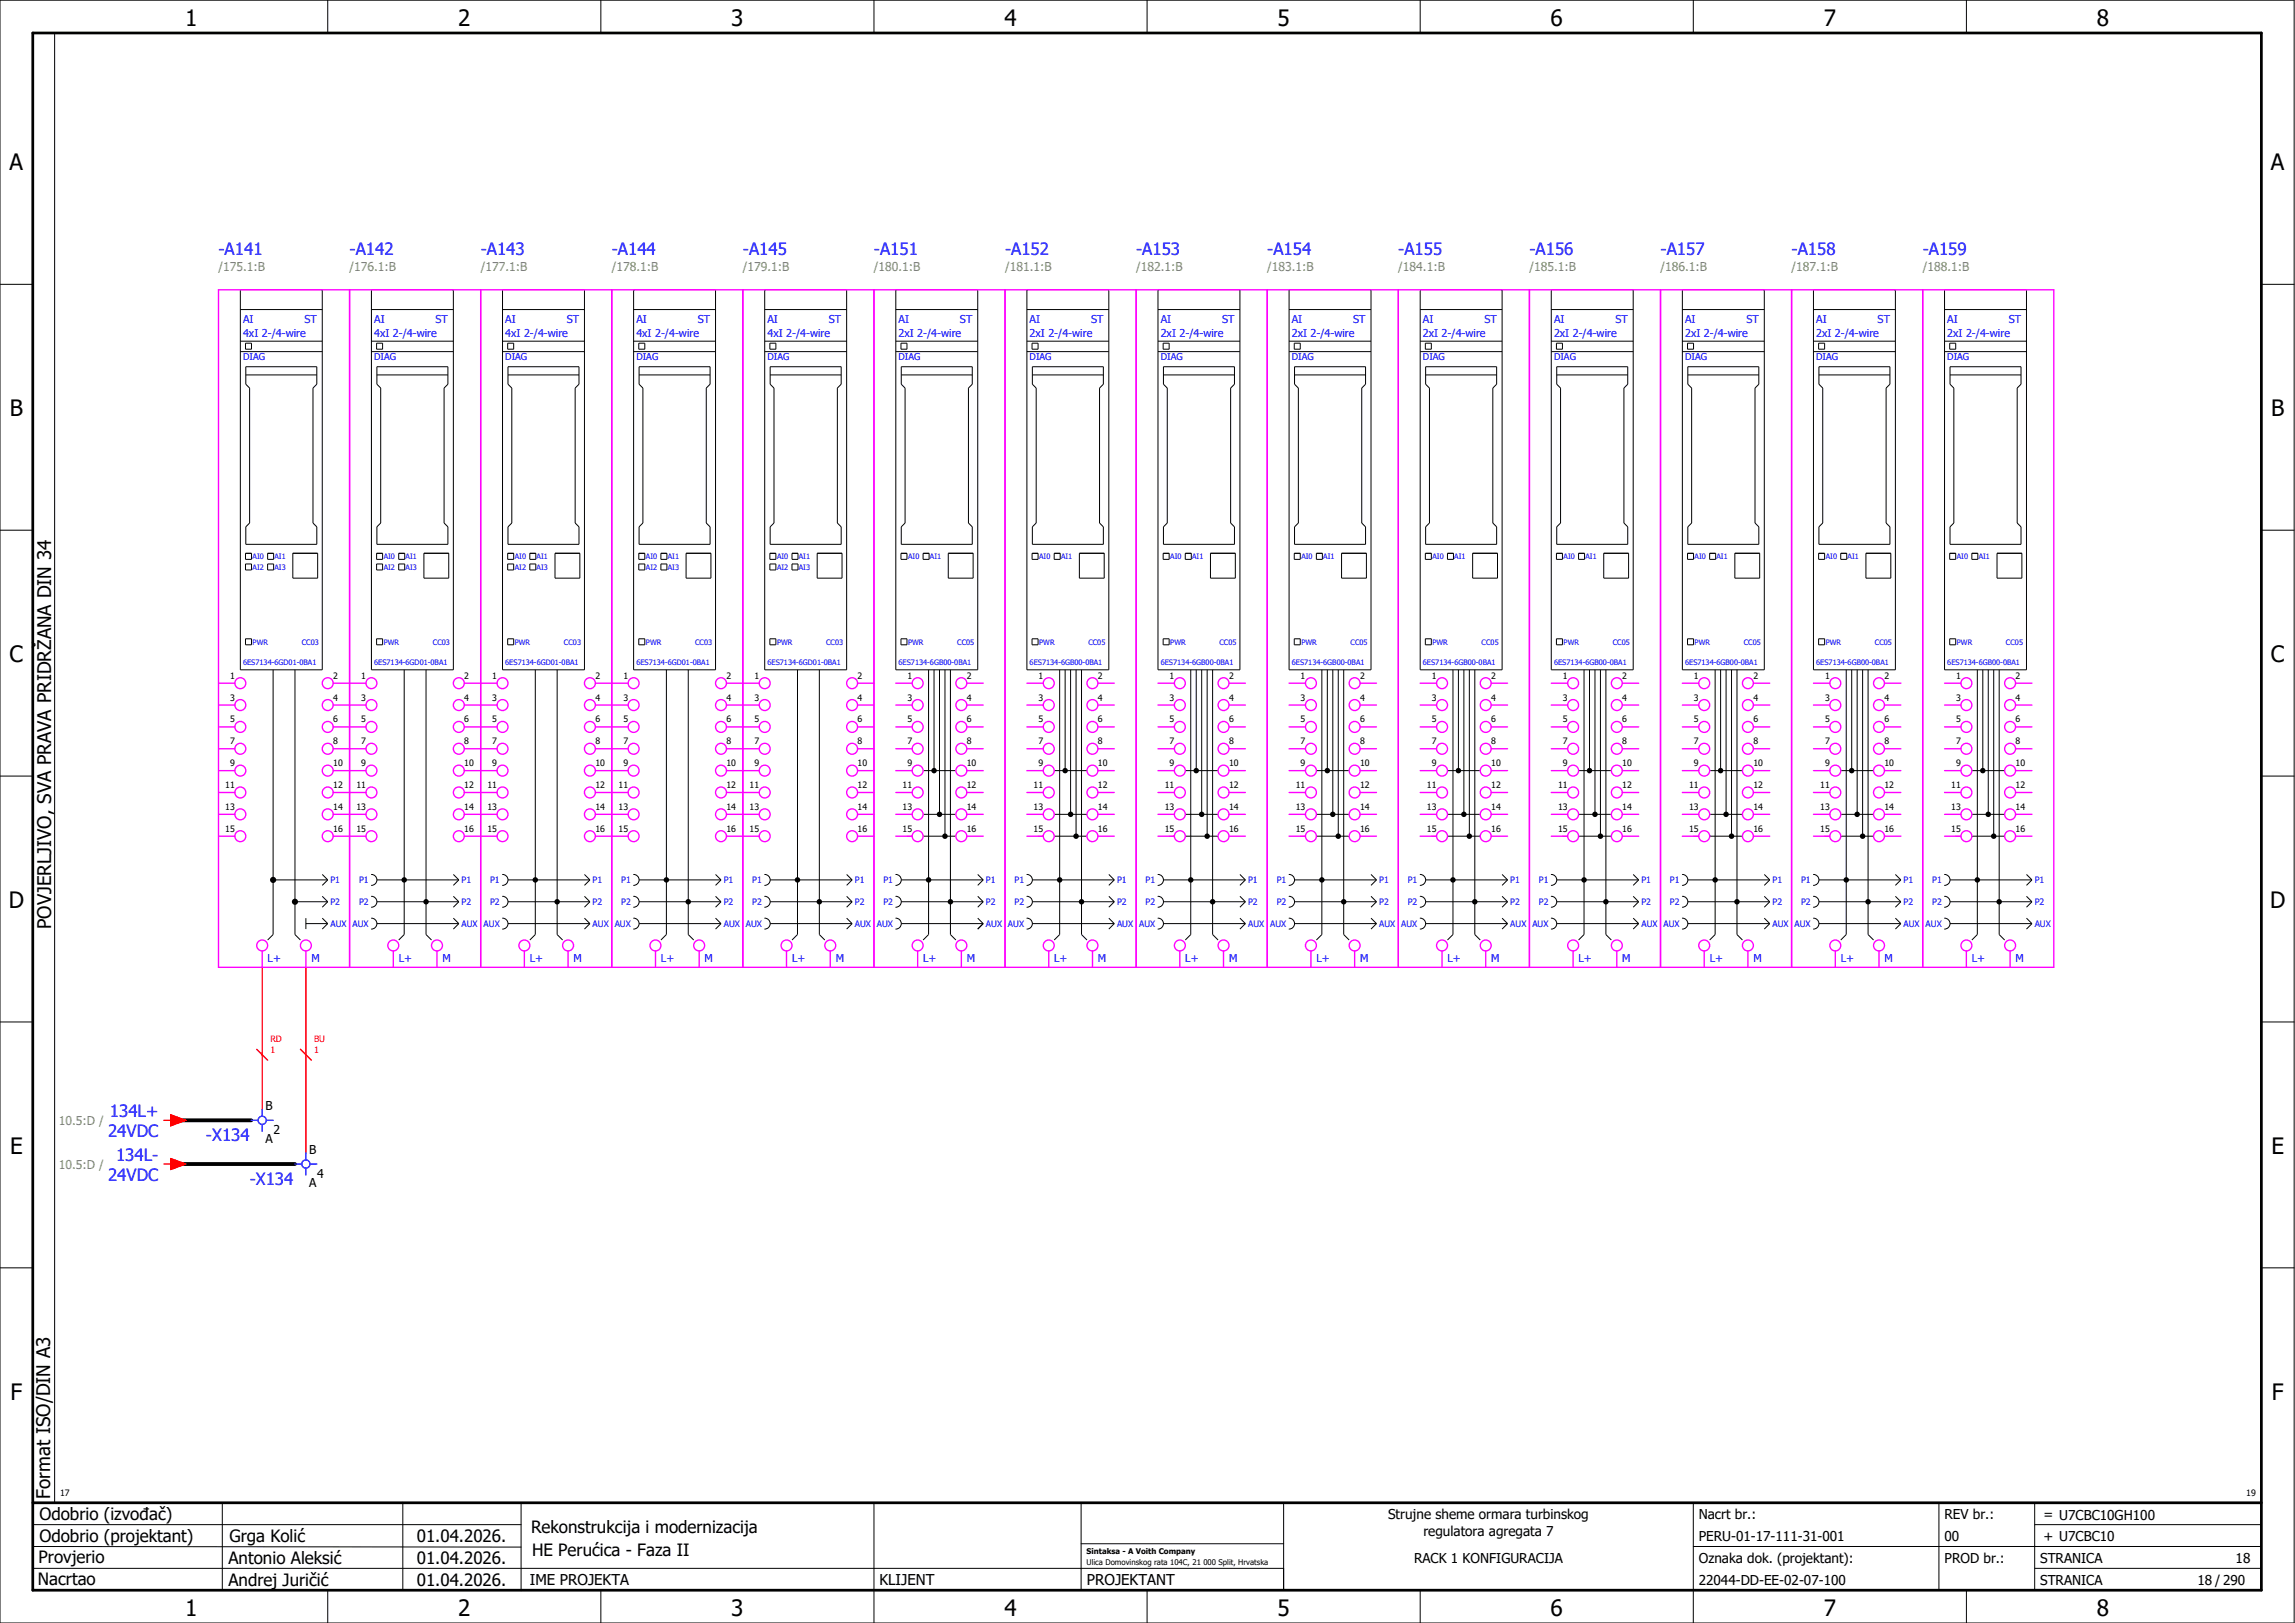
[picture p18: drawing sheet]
<svg xmlns="http://www.w3.org/2000/svg" width="420mm" height="297mm" viewBox="0 0 420 297" stroke-linecap="round" stroke-linejoin="round" font-family="sans-serif">
<defs><g id="words">
<g font-size="4.1">
<text x="33.9" y="4.7">1</text>
<text x="83.9" y="4.7">2</text>
<text x="133.9" y="4.7">3</text>
<text x="183.9" y="4.7">4</text>
<text x="233.9" y="4.7">5</text>
<text x="283.9" y="4.7">6</text>
<text x="333.9" y="4.7">7</text>
<text x="383.9" y="4.7">8</text>
<text x="1.8" y="31.2">A</text>
<text x="415.8" y="31.2">A</text>
<text x="1.8" y="76.2">B</text>
<text x="415.8" y="76.2">B</text>
<text x="1.8" y="121.2">C</text>
<text x="415.8" y="121.2">C</text>
<text x="1.6" y="166.2">D</text>
<text x="415.6" y="166.2">D</text>
<text x="1.8" y="211.2">E</text>
<text x="415.8" y="211.2">E</text>
<text x="1.9" y="256.2">F</text>
<text x="415.9" y="256.2">F</text>
<text x="33.9" y="295.7">1</text>
<text x="83.9" y="295.7">2</text>
<text x="133.9" y="295.7">3</text>
<text x="183.9" y="295.7">4</text>
<text x="233.9" y="295.7">5</text>
<text x="283.9" y="295.7">6</text>
<text x="333.9" y="295.7">7</text>
<text x="383.9" y="295.7">8</text>
</g>
<g font-size="3.4">
<text x="9.4" y="170" transform="rotate(-90 9.4 170)">POVJERLJIVO, SVA PRAVA PRIDRŽANA DIN 34</text>
<text x="9.2" y="274.3" transform="rotate(-90 9.2 274.3)">Format ISO/DIN A3</text>
</g>
<g font-size="3.1" fill="#00f">
<text x="40" y="46.7">-A141</text>
<text x="64" y="46.7">-A142</text>
<text x="88" y="46.7">-A143</text>
<text x="112" y="46.7">-A144</text>
<text x="136" y="46.7">-A145</text>
<text x="160" y="46.7">-A151</text>
<text x="184" y="46.7">-A152</text>
<text x="208" y="46.7">-A153</text>
<text x="232" y="46.7">-A154</text>
<text x="256" y="46.7">-A155</text>
<text x="280" y="46.7">-A156</text>
<text x="304" y="46.7">-A157</text>
<text x="328" y="46.7">-A158</text>
<text x="352" y="46.7">-A159</text>
<text x="19.8" y="208.1">24VDC</text>
<text x="20.1" y="204.4">134L+</text>
<text x="37.7" y="208.8">-X134</text>
<text x="21.2" y="212.4">134L-</text>
<text x="19.8" y="216.1">24VDC</text>
<text x="45.7" y="216.8">-X134</text>
</g>
<g font-size="3.1">
<text x="7.2" y="278.1">Odobrio (izvođač)</text>
<text x="97.2" y="280.5">Rekonstrukcija i modernizacija</text>
<text x="7.1" y="286.1">Provjerio</text>
<text x="7.2" y="282.1">Odobrio (projektant)</text>
<text x="41.8" y="286.2">Antonio Aleksić</text>
<text x="42" y="282.3">Grga Kolić</text>
<text x="76.3" y="282.3">01.04.2026.</text>
<text x="76.3" y="286.3">01.04.2026.</text>
<text x="97.4" y="284.8">HE Perućica - Faza II</text>
<text x="6.9" y="290">Nacrtao</text>
<text x="41.8" y="290.3">Andrej Juričić</text>
<text x="76.3" y="290.3">01.04.2026.</text>
</g>
<g font-size="2.7">
<text x="97" y="290.1">IME PROJEKTA</text>
<text x="161" y="290.1">KLIJENT</text>
<text x="199" y="290.1">PROJEKTANT</text>
</g>
<g font-size="2.5">
<text x="254.1" y="278">Strujne sheme ormara turbinskog</text>
<text x="260.6" y="281">regulatora agregata 7</text>
<text x="311" y="278">Nacrt br.:</text>
<text x="356" y="278">REV br.:</text>
<text x="374.1" y="278">= U7CBC10GH100</text>
<text x="258.9" y="286">RACK 1 KONFIGURACIJA</text>
<text x="311" y="286">Oznaka dok. (projektant):</text>
<text x="311" y="282">PERU-01-17-111-31-001</text>
<text x="356" y="286">PROD br.:</text>
<text x="356" y="282">00</text>
<text x="373.5" y="286">STRANICA</text>
<text x="374.1" y="282.1">+ U7CBC10</text>
<text x="409.3" y="286">18</text>
<text x="311" y="290">22044-DD-EE-02-07-100</text>
<text x="373.5" y="290">STRANICA</text>
<text x="402.3" y="290">18 / 290</text>
</g>
<g font-size="2.2" fill="#7ca552">
<text x="40" y="49.6">/175.1:B</text>
<text x="64" y="49.6">/176.1:B</text>
<text x="88" y="49.6">/177.1:B</text>
<text x="112" y="49.6">/178.1:B</text>
<text x="136" y="49.6">/179.1:B</text>
<text x="160" y="49.6">/180.1:B</text>
<text x="184" y="49.6">/181.1:B</text>
<text x="208" y="49.6">/182.1:B</text>
<text x="232" y="49.6">/183.1:B</text>
<text x="256" y="49.6">/184.1:B</text>
<text x="280" y="49.6">/185.1:B</text>
<text x="304" y="49.6">/186.1:B</text>
<text x="328" y="49.6">/187.1:B</text>
<text x="352" y="49.6">/188.1:B</text>
<text x="10.8" y="205.9">10.5:D /</text>
<text x="10.8" y="213.9">10.5:D /</text>
</g>
<g font-size="2.2">
<text x="48.6" y="203.2">B</text>
<text x="48.6" y="209.2">A</text>
<text x="50.1" y="207.6">2</text>
<text x="56.6" y="211.2">B</text>
<text x="58.1" y="215.6">4</text>
<text x="56.6" y="217.2">A</text>
</g>
<g font-size="2" fill="#00f">
<text x="44.5" y="59.1">AI</text>
<text x="55.7" y="59.1">ST</text>
<text x="68.5" y="59.1">AI</text>
<text x="79.8" y="59.1">ST</text>
<text x="92.5" y="59.1">AI</text>
<text x="103.7" y="59.1">ST</text>
<text x="116.5" y="59.1">AI</text>
<text x="127.8" y="59.1">ST</text>
<text x="140.5" y="59.1">AI</text>
<text x="151.8" y="59.1">ST</text>
<text x="164.5" y="59.1">AI</text>
<text x="175.8" y="59.1">ST</text>
<text x="188.5" y="59.1">AI</text>
<text x="199.7" y="59.1">ST</text>
<text x="212.5" y="59.1">AI</text>
<text x="223.8" y="59.1">ST</text>
<text x="236.5" y="59.1">AI</text>
<text x="247.8" y="59.1">ST</text>
<text x="260.5" y="59.1">AI</text>
<text x="271.8" y="59.1">ST</text>
<text x="284.5" y="59.1">AI</text>
<text x="295.7" y="59.1">ST</text>
<text x="308.5" y="59.1">AI</text>
<text x="319.8" y="59.1">ST</text>
<text x="332.5" y="59.1">AI</text>
<text x="343.7" y="59.1">ST</text>
<text x="356.5" y="59.1">AI</text>
<text x="367.7" y="59.1">ST</text>
<text x="44.5" y="61.6">4xI 2-/4-wire</text>
<text x="68.5" y="61.6">4xI 2-/4-wire</text>
<text x="92.5" y="61.6">4xI 2-/4-wire</text>
<text x="116.5" y="61.6">4xI 2-/4-wire</text>
<text x="140.5" y="61.6">4xI 2-/4-wire</text>
<text x="164.5" y="61.6">2xI 2-/4-wire</text>
<text x="188.5" y="61.6">2xI 2-/4-wire</text>
<text x="212.5" y="61.6">2xI 2-/4-wire</text>
<text x="236.5" y="61.6">2xI 2-/4-wire</text>
<text x="260.5" y="61.6">2xI 2-/4-wire</text>
<text x="284.5" y="61.6">2xI 2-/4-wire</text>
<text x="308.5" y="61.6">2xI 2-/4-wire</text>
<text x="332.5" y="61.6">2xI 2-/4-wire</text>
<text x="356.5" y="61.6">2xI 2-/4-wire</text>
<text x="49" y="176">L+</text>
<text x="57" y="176">M</text>
<text x="73" y="176">L+</text>
<text x="81" y="176">M</text>
<text x="97" y="176">L+</text>
<text x="105" y="176">M</text>
<text x="121" y="176">L+</text>
<text x="129" y="176">M</text>
<text x="145" y="176">L+</text>
<text x="153" y="176">M</text>
<text x="169" y="176">L+</text>
<text x="177" y="176">M</text>
<text x="193" y="176">L+</text>
<text x="201" y="176">M</text>
<text x="217" y="176">L+</text>
<text x="225" y="176">M</text>
<text x="241" y="176">L+</text>
<text x="249" y="176">M</text>
<text x="265" y="176">L+</text>
<text x="273" y="176">M</text>
<text x="289" y="176">L+</text>
<text x="297" y="176">M</text>
<text x="313" y="176">L+</text>
<text x="321" y="176">M</text>
<text x="337" y="176">L+</text>
<text x="345" y="176">M</text>
<text x="361" y="176">L+</text>
<text x="369" y="176">M</text>
</g>
<g font-size="1.7" fill="#00f">
<text x="44.5" y="65.9">DIAG</text>
<text x="68.5" y="65.9">DIAG</text>
<text x="92.5" y="65.9">DIAG</text>
<text x="116.5" y="65.9">DIAG</text>
<text x="140.5" y="65.9">DIAG</text>
<text x="164.5" y="65.9">DIAG</text>
<text x="188.5" y="65.9">DIAG</text>
<text x="212.5" y="65.9">DIAG</text>
<text x="236.5" y="65.9">DIAG</text>
<text x="260.5" y="65.9">DIAG</text>
<text x="284.5" y="65.9">DIAG</text>
<text x="308.5" y="65.9">DIAG</text>
<text x="332.5" y="65.9">DIAG</text>
<text x="356.5" y="65.9">DIAG</text>
</g>
<g font-size="1.6">
<text x="42.1" y="124.2">1</text>
<text x="61" y="124.2">2</text>
<text x="66.1" y="124.2">1</text>
<text x="85" y="124.2">2</text>
<text x="90.1" y="124.2">1</text>
<text x="109" y="124.2">2</text>
<text x="114.1" y="124.2">1</text>
<text x="133" y="124.2">2</text>
<text x="138.1" y="124.2">1</text>
<text x="157" y="124.2">2</text>
<text x="166.1" y="124.2">1</text>
<text x="177" y="124.2">2</text>
<text x="190.1" y="124.2">1</text>
<text x="201" y="124.2">2</text>
<text x="214.1" y="124.2">1</text>
<text x="225" y="124.2">2</text>
<text x="238.1" y="124.2">1</text>
<text x="249" y="124.2">2</text>
<text x="262.1" y="124.2">1</text>
<text x="273" y="124.2">2</text>
<text x="286.1" y="124.2">1</text>
<text x="297" y="124.2">2</text>
<text x="310.1" y="124.2">1</text>
<text x="321" y="124.2">2</text>
<text x="334.1" y="124.2">1</text>
<text x="345" y="124.2">2</text>
<text x="358.1" y="124.2">1</text>
<text x="369" y="124.2">2</text>
<text x="42.1" y="128.2">3</text>
<text x="61" y="128.2">4</text>
<text x="66.1" y="128.2">3</text>
<text x="85" y="128.2">4</text>
<text x="90.1" y="128.2">3</text>
<text x="109" y="128.2">4</text>
<text x="114.1" y="128.2">3</text>
<text x="133" y="128.2">4</text>
<text x="138.1" y="128.2">3</text>
<text x="157" y="128.2">4</text>
<text x="166.1" y="128.2">3</text>
<text x="177" y="128.2">4</text>
<text x="190.1" y="128.2">3</text>
<text x="201" y="128.2">4</text>
<text x="214.1" y="128.2">3</text>
<text x="225" y="128.2">4</text>
<text x="238.1" y="128.2">3</text>
<text x="249" y="128.2">4</text>
<text x="262.1" y="128.2">3</text>
<text x="273" y="128.2">4</text>
<text x="286.1" y="128.2">3</text>
<text x="297" y="128.2">4</text>
<text x="310.1" y="128.2">3</text>
<text x="321" y="128.2">4</text>
<text x="334.1" y="128.2">3</text>
<text x="345" y="128.2">4</text>
<text x="358.1" y="128.2">3</text>
<text x="369" y="128.2">4</text>
<text x="42.1" y="132.2">5</text>
<text x="42.1" y="136.2">7</text>
<text x="61" y="132.2">6</text>
<text x="61" y="136.2">8</text>
<text x="66.1" y="132.2">5</text>
<text x="66.1" y="136.2">7</text>
<text x="85" y="132.2">6</text>
<text x="85" y="136.2">8</text>
<text x="90.1" y="132.2">5</text>
<text x="90.1" y="136.2">7</text>
<text x="109" y="132.2">6</text>
<text x="109" y="136.2">8</text>
<text x="114.1" y="132.2">5</text>
<text x="114.1" y="136.2">7</text>
<text x="133" y="132.2">6</text>
<text x="133" y="136.2">8</text>
<text x="138.1" y="132.2">5</text>
<text x="138.1" y="136.2">7</text>
<text x="157" y="132.2">6</text>
<text x="157" y="136.2">8</text>
<text x="166.1" y="132.2">5</text>
<text x="166.1" y="136.2">7</text>
<text x="177" y="132.2">6</text>
<text x="177" y="136.2">8</text>
<text x="190.1" y="132.2">5</text>
<text x="190.1" y="136.2">7</text>
<text x="201" y="132.2">6</text>
<text x="201" y="136.2">8</text>
<text x="214.1" y="132.2">5</text>
<text x="214.1" y="136.2">7</text>
<text x="225" y="132.2">6</text>
<text x="225" y="136.2">8</text>
<text x="238.1" y="132.2">5</text>
<text x="238.1" y="136.2">7</text>
<text x="249" y="132.2">6</text>
<text x="249" y="136.2">8</text>
<text x="262.1" y="132.2">5</text>
<text x="262.1" y="136.2">7</text>
<text x="273" y="132.2">6</text>
<text x="273" y="136.2">8</text>
<text x="286.1" y="132.2">5</text>
<text x="286.1" y="136.2">7</text>
<text x="297" y="132.2">6</text>
<text x="297" y="136.2">8</text>
<text x="310.1" y="132.2">5</text>
<text x="310.1" y="136.2">7</text>
<text x="321" y="132.2">6</text>
<text x="321" y="136.2">8</text>
<text x="334.1" y="132.2">5</text>
<text x="334.1" y="136.2">7</text>
<text x="345" y="132.2">6</text>
<text x="345" y="136.2">8</text>
<text x="358.1" y="132.2">5</text>
<text x="358.1" y="136.2">7</text>
<text x="369" y="132.2">6</text>
<text x="369" y="136.2">8</text>
<text x="42.1" y="140.2">9</text>
<text x="61" y="140.2">10</text>
<text x="66.1" y="140.2">9</text>
<text x="85" y="140.2">10</text>
<text x="90.1" y="140.2">9</text>
<text x="109" y="140.2">10</text>
<text x="114.1" y="140.2">9</text>
<text x="133" y="140.2">10</text>
<text x="138.1" y="140.2">9</text>
<text x="157" y="140.2">10</text>
<text x="166.1" y="140.2">9</text>
<text x="177" y="140.2">10</text>
<text x="190.1" y="140.2">9</text>
<text x="201" y="140.2">10</text>
<text x="214.1" y="140.2">9</text>
<text x="225" y="140.2">10</text>
<text x="238.1" y="140.2">9</text>
<text x="249" y="140.2">10</text>
<text x="262.1" y="140.2">9</text>
<text x="273" y="140.2">10</text>
<text x="286.1" y="140.2">9</text>
<text x="297" y="140.2">10</text>
<text x="310.1" y="140.2">9</text>
<text x="321" y="140.2">10</text>
<text x="334.1" y="140.2">9</text>
<text x="345" y="140.2">10</text>
<text x="358.1" y="140.2">9</text>
<text x="369" y="140.2">10</text>
<text x="41.2" y="144.2">11</text>
<text x="41.2" y="148.2">13</text>
<text x="61" y="144.2">12</text>
<text x="61" y="148.2">14</text>
<text x="65.2" y="144.2">11</text>
<text x="65.2" y="148.2">13</text>
<text x="85" y="144.2">12</text>
<text x="85" y="148.2">14</text>
<text x="89.2" y="144.2">11</text>
<text x="89.2" y="148.2">13</text>
<text x="109" y="144.2">12</text>
<text x="109" y="148.2">14</text>
<text x="113.2" y="144.2">11</text>
<text x="113.2" y="148.2">13</text>
<text x="133" y="144.2">12</text>
<text x="133" y="148.2">14</text>
<text x="137.2" y="144.2">11</text>
<text x="137.2" y="148.2">13</text>
<text x="157" y="144.2">12</text>
<text x="157" y="148.2">14</text>
<text x="165.2" y="144.2">11</text>
<text x="165.2" y="148.2">13</text>
<text x="177" y="144.2">12</text>
<text x="177" y="148.2">14</text>
<text x="189.2" y="144.2">11</text>
<text x="189.2" y="148.2">13</text>
<text x="201" y="144.2">12</text>
<text x="201" y="148.2">14</text>
<text x="213.2" y="144.2">11</text>
<text x="213.2" y="148.2">13</text>
<text x="225" y="144.2">12</text>
<text x="225" y="148.2">14</text>
<text x="237.2" y="144.2">11</text>
<text x="237.2" y="148.2">13</text>
<text x="249" y="144.2">12</text>
<text x="249" y="148.2">14</text>
<text x="261.2" y="144.2">11</text>
<text x="261.2" y="148.2">13</text>
<text x="273" y="144.2">12</text>
<text x="273" y="148.2">14</text>
<text x="285.2" y="144.2">11</text>
<text x="285.2" y="148.2">13</text>
<text x="297" y="144.2">12</text>
<text x="297" y="148.2">14</text>
<text x="309.2" y="144.2">11</text>
<text x="309.2" y="148.2">13</text>
<text x="321" y="144.2">12</text>
<text x="321" y="148.2">14</text>
<text x="333.2" y="144.2">11</text>
<text x="333.2" y="148.2">13</text>
<text x="345" y="144.2">12</text>
<text x="345" y="148.2">14</text>
<text x="357.2" y="144.2">11</text>
<text x="357.2" y="148.2">13</text>
<text x="369" y="144.2">12</text>
<text x="369" y="148.2">14</text>
<text x="41.2" y="152.2">15</text>
<text x="61" y="152.2">16</text>
<text x="65.2" y="152.2">15</text>
<text x="85" y="152.2">16</text>
<text x="89.2" y="152.2">15</text>
<text x="109" y="152.2">16</text>
<text x="113.2" y="152.2">15</text>
<text x="133" y="152.2">16</text>
<text x="137.2" y="152.2">15</text>
<text x="157" y="152.2">16</text>
<text x="165.2" y="152.2">15</text>
<text x="177" y="152.2">16</text>
<text x="189.2" y="152.2">15</text>
<text x="201" y="152.2">16</text>
<text x="213.2" y="152.2">15</text>
<text x="225" y="152.2">16</text>
<text x="237.2" y="152.2">15</text>
<text x="249" y="152.2">16</text>
<text x="261.2" y="152.2">15</text>
<text x="273" y="152.2">16</text>
<text x="285.2" y="152.2">15</text>
<text x="297" y="152.2">16</text>
<text x="309.2" y="152.2">15</text>
<text x="321" y="152.2">16</text>
<text x="333.2" y="152.2">15</text>
<text x="345" y="152.2">16</text>
<text x="357.2" y="152.2">15</text>
<text x="369" y="152.2">16</text>
<text x="11" y="273.7">17</text>
<text x="411.2" y="273.7">19</text>
</g>
<g font-size="1.6" fill="#00f">
<text x="60.5" y="161.7">P1</text>
<text x="65.7" y="161.7">P1</text>
<text x="84.5" y="161.7">P1</text>
<text x="89.7" y="161.7">P1</text>
<text x="108.5" y="161.7">P1</text>
<text x="113.7" y="161.7">P1</text>
<text x="132.5" y="161.7">P1</text>
<text x="137.7" y="161.7">P1</text>
<text x="156.5" y="161.7">P1</text>
<text x="161.7" y="161.7">P1</text>
<text x="180.5" y="161.7">P1</text>
<text x="185.7" y="161.7">P1</text>
<text x="204.5" y="161.7">P1</text>
<text x="209.7" y="161.7">P1</text>
<text x="228.5" y="161.7">P1</text>
<text x="233.7" y="161.7">P1</text>
<text x="252.5" y="161.7">P1</text>
<text x="257.7" y="161.7">P1</text>
<text x="276.5" y="161.7">P1</text>
<text x="281.7" y="161.7">P1</text>
<text x="300.5" y="161.7">P1</text>
<text x="305.7" y="161.7">P1</text>
<text x="324.5" y="161.7">P1</text>
<text x="329.7" y="161.7">P1</text>
<text x="348.5" y="161.7">P1</text>
<text x="353.7" y="161.7">P1</text>
<text x="372.5" y="161.7">P1</text>
<text x="60.5" y="165.7">P2</text>
<text x="65.7" y="165.7">P2</text>
<text x="84.5" y="165.7">P2</text>
<text x="89.7" y="165.7">P2</text>
<text x="108.5" y="165.7">P2</text>
<text x="113.7" y="165.7">P2</text>
<text x="132.5" y="165.7">P2</text>
<text x="137.7" y="165.7">P2</text>
<text x="156.5" y="165.7">P2</text>
<text x="161.7" y="165.7">P2</text>
<text x="180.5" y="165.7">P2</text>
<text x="185.7" y="165.7">P2</text>
<text x="204.5" y="165.7">P2</text>
<text x="209.7" y="165.7">P2</text>
<text x="228.5" y="165.7">P2</text>
<text x="233.7" y="165.7">P2</text>
<text x="252.5" y="165.7">P2</text>
<text x="257.7" y="165.7">P2</text>
<text x="276.5" y="165.7">P2</text>
<text x="281.7" y="165.7">P2</text>
<text x="300.5" y="165.7">P2</text>
<text x="305.7" y="165.7">P2</text>
<text x="324.5" y="165.7">P2</text>
<text x="329.7" y="165.7">P2</text>
<text x="348.5" y="165.7">P2</text>
<text x="353.7" y="165.7">P2</text>
<text x="372.5" y="165.7">P2</text>
<text x="60.5" y="169.7">AUX</text>
<text x="64.5" y="169.7">AUX</text>
<text x="84.5" y="169.7">AUX</text>
<text x="88.5" y="169.7">AUX</text>
<text x="108.5" y="169.7">AUX</text>
<text x="112.5" y="169.7">AUX</text>
<text x="132.5" y="169.7">AUX</text>
<text x="136.5" y="169.7">AUX</text>
<text x="156.5" y="169.7">AUX</text>
<text x="160.5" y="169.7">AUX</text>
<text x="180.5" y="169.7">AUX</text>
<text x="184.5" y="169.7">AUX</text>
<text x="204.5" y="169.7">AUX</text>
<text x="208.5" y="169.7">AUX</text>
<text x="228.5" y="169.7">AUX</text>
<text x="232.5" y="169.7">AUX</text>
<text x="252.5" y="169.7">AUX</text>
<text x="256.5" y="169.7">AUX</text>
<text x="276.5" y="169.7">AUX</text>
<text x="280.5" y="169.7">AUX</text>
<text x="300.5" y="169.7">AUX</text>
<text x="304.5" y="169.7">AUX</text>
<text x="324.5" y="169.7">AUX</text>
<text x="328.5" y="169.7">AUX</text>
<text x="348.5" y="169.7">AUX</text>
<text x="352.5" y="169.7">AUX</text>
<text x="372.5" y="169.7">AUX</text>
</g>
<g font-size="1.6" fill="#f00">
<text x="49.5" y="190.8">RD</text>
<text x="57.5" y="190.8">BU</text>
<text x="49.5" y="192.7">1</text>
<text x="57.5" y="192.7">1</text>
</g>
<g font-size="1.4" fill="#00f">
<text x="46.2" y="104.3">AI2</text>
<text x="46.2" y="102.3">AI0</text>
<text x="50.3" y="104.3">AI3</text>
<text x="50.3" y="102.3">AI1</text>
<text x="70.3" y="104.3">AI2</text>
<text x="70.3" y="102.3">AI0</text>
<text x="74.2" y="104.3">AI3</text>
<text x="74.2" y="102.3">AI1</text>
<text x="94.2" y="104.3">AI2</text>
<text x="94.2" y="102.3">AI0</text>
<text x="98.3" y="104.3">AI3</text>
<text x="98.3" y="102.3">AI1</text>
<text x="118.3" y="104.3">AI2</text>
<text x="118.3" y="102.3">AI0</text>
<text x="122.2" y="104.3">AI3</text>
<text x="122.2" y="102.3">AI1</text>
<text x="142.2" y="104.3">AI2</text>
<text x="142.2" y="102.3">AI0</text>
<text x="146.3" y="104.3">AI3</text>
<text x="146.3" y="102.3">AI1</text>
<text x="166.3" y="102.3">AI0</text>
<text x="170.2" y="102.3">AI1</text>
<text x="190.2" y="102.3">AI0</text>
<text x="194.3" y="102.3">AI1</text>
<text x="214.3" y="102.3">AI0</text>
<text x="218.2" y="102.3">AI1</text>
<text x="238.2" y="102.3">AI0</text>
<text x="242.3" y="102.3">AI1</text>
<text x="262.3" y="102.3">AI0</text>
<text x="266.2" y="102.3">AI1</text>
<text x="286.2" y="102.3">AI0</text>
<text x="290.3" y="102.3">AI1</text>
<text x="310.3" y="102.3">AI0</text>
<text x="314.2" y="102.3">AI1</text>
<text x="334.2" y="102.3">AI0</text>
<text x="338.3" y="102.3">AI1</text>
<text x="358.2" y="102.3">AI0</text>
<text x="362.2" y="102.3">AI1</text>
<text x="46.2" y="118">PWR</text>
<text x="55.2" y="118">CC03</text>
<text x="70.3" y="118">PWR</text>
<text x="79.3" y="118">CC03</text>
<text x="94.2" y="118">PWR</text>
<text x="103.2" y="118">CC03</text>
<text x="118.3" y="118">PWR</text>
<text x="127.3" y="118">CC03</text>
<text x="142.2" y="118">PWR</text>
<text x="151.2" y="118">CC03</text>
<text x="166.3" y="118">PWR</text>
<text x="175.3" y="118">CC05</text>
<text x="190.2" y="118">PWR</text>
<text x="199.2" y="118">CC05</text>
<text x="214.3" y="118">PWR</text>
<text x="223.3" y="118">CC05</text>
<text x="238.2" y="118">PWR</text>
<text x="247.2" y="118">CC05</text>
<text x="262.3" y="118">PWR</text>
<text x="271.3" y="118">CC05</text>
<text x="286.2" y="118">PWR</text>
<text x="295.2" y="118">CC05</text>
<text x="310.3" y="118">PWR</text>
<text x="319.3" y="118">CC05</text>
<text x="334.2" y="118">PWR</text>
<text x="343.2" y="118">CC05</text>
<text x="358.2" y="118">PWR</text>
<text x="367.2" y="118">CC05</text>
<text x="44.5" y="121.8">6ES7134-6GD01-0BA1</text>
<text x="68.5" y="121.8">6ES7134-6GD01-0BA1</text>
<text x="92.5" y="121.8">6ES7134-6GD01-0BA1</text>
<text x="116.5" y="121.8">6ES7134-6GD01-0BA1</text>
<text x="140.5" y="121.8">6ES7134-6GD01-0BA1</text>
<text x="164.5" y="121.8">6ES7134-6GB00-0BA1</text>
<text x="188.5" y="121.8">6ES7134-6GB00-0BA1</text>
<text x="212.5" y="121.8">6ES7134-6GB00-0BA1</text>
<text x="236.5" y="121.8">6ES7134-6GB00-0BA1</text>
<text x="260.5" y="121.8">6ES7134-6GB00-0BA1</text>
<text x="284.5" y="121.8">6ES7134-6GB00-0BA1</text>
<text x="308.5" y="121.8">6ES7134-6GB00-0BA1</text>
<text x="332.5" y="121.8">6ES7134-6GB00-0BA1</text>
<text x="356.5" y="121.8">6ES7134-6GB00-0BA1</text>
</g>
<g font-size="1.4">
<text x="198.9" y="284.4">Sintaksa - A Voith Company</text>
<text x="198.9" y="286.4">Ulica Domovinskog rata 104C, 21 000 Split, Hrvatska</text>
</g>
</g></defs>
<g fill="none" stroke="#000" stroke-width=".18">
<path d="M0 0h420v297h-420zM10 6v269M60 0v6M110 0v6M160 0v6M210 0v6M260 0v6M310 0v6M360 0v6M0 52h6M44 56.7h15M44 53h15v69.6h-15z"/>
<path d="M68 56.7h15M68 53h15v69.6h-15zM92 56.7h15M92 53h15v69.6h-15zM116 56.7h15M116 53h15v69.6h-15zM140 56.7h15M140 53h15v69.6h-15zM164 53h15v69.6h-15zM164 56.7h15M188 56.7h15M188 53h15v69.6h-15z"/>
<path d="M212 56.7h15M212 53h15v69.6h-15zM236 56.7h15M236 53h15v69.6h-15zM260 53h15v69.6h-15zM260 56.7h15M284 56.7h15M284 53h15v69.6h-15zM308 56.7h15M308 53h15v69.6h-15zM332 56.7h15M332 53h15v69.6h-15z"/>
<path d="M356 53h15v69.6h-15zM356 56.7h15M414 52h6M44 64.4h15M44 62.4h15M44.9 62.8h1.1v1.1h-1.1zM45 67.1h13v3.2l-.7 .7v24.7l.7 .7v3.2h-13v-3.2l.7-.7v-24.7l-.7-.7zM45 68.6h13M68 64.4h15M68 62.4h15M68.9 62.8h1.1v1.1h-1.1zM69 67.1h13v3.2l-.7 .7v24.7l.7 .7v3.2h-13v-3.2l.7-.7v-24.7l-.7-.7z"/>
<path d="M69 68.6h13M92 64.4h15M92 62.4h15M92.9 62.8h1.1v1.1h-1.1zM93 67.1h13v3.2l-.7 .7v24.7l.7 .7v3.2h-13v-3.2l.7-.7v-24.7l-.7-.7zM93 68.6h13M116 64.4h15M116 62.4h15M116.9 62.8h1.1v1.1h-1.1zM117 67.1h13v3.2l-.7 .7v24.7l.7 .7v3.2h-13v-3.2l.7-.7v-24.7l-.7-.7zM117 68.6h13M140 64.4h15"/>
<path d="M140 62.4h15M140.9 62.8h1.1v1.1h-1.1zM141 67.1h13v3.2l-.7 .7v24.7l.7 .7v3.2h-13v-3.2l.7-.7v-24.7l-.7-.7zM141 68.6h13M164 64.4h15M164 62.4h15M164.9 62.8h1.1v1.1h-1.1zM165 67.1h13v3.2l-.7 .7v24.7l.7 .7v3.2h-13v-3.2l.7-.7v-24.7l-.7-.7zM165 68.6h13M188 64.4h15M188 62.4h15M188.9 62.8h1.1v1.1h-1.1z"/>
<path d="M189 67.1h13v3.2l-.7 .7v24.7l.7 .7v3.2h-13v-3.2l.7-.7v-24.7l-.7-.7zM189 68.6h13M212 64.4h15M212 62.4h15M212.9 62.8h1.1v1.1h-1.1zM213 67.1h13v3.2l-.7 .7v24.7l.7 .7v3.2h-13v-3.2l.7-.7v-24.7l-.7-.7zM213 68.6h13M236 64.4h15M236 62.4h15M236.9 62.8h1.1v1.1h-1.1zM237 67.1h13v3.2l-.7 .7v24.7l.7 .7v3.2h-13v-3.2l.7-.7v-24.7l-.7-.7zM237 68.6h13"/>
<path d="M260 64.4h15M260 62.4h15M260.9 62.8h1.1v1.1h-1.1zM261 67.1h13v3.2l-.7 .7v24.7l.7 .7v3.2h-13v-3.2l.7-.7v-24.7l-.7-.7zM261 68.6h13M284 64.4h15M284 62.4h15M284.9 62.8h1.1v1.1h-1.1zM285 67.1h13v3.2l-.7 .7v24.7l.7 .7v3.2h-13v-3.2l.7-.7v-24.7l-.7-.7zM285 68.6h13M308 64.4h15M308 62.4h15"/>
<path d="M308.9 62.8h1.1v1.1h-1.1zM309 67.1h13v3.2l-.7 .7v24.7l.7 .7v3.2h-13v-3.2l.7-.7v-24.7l-.7-.7zM309 68.6h13M332 64.4h15M332 62.4h15M332.9 62.8h1.1v1.1h-1.1zM333 67.1h13v3.2l-.7 .7v24.7l.7 .7v3.2h-13v-3.2l.7-.7v-24.7l-.7-.7zM333 68.6h13M356 64.4h15M356 62.4h15M356.9 62.8h1.1v1.1h-1.1zM357 67.1h13v3.2l-.7 .7v24.7l.7 .7v3.2h-13v-3.2l.7-.7v-24.7l-.7-.7z"/>
<path d="M357 68.6h13M0 97h6M414 97h6M44.9 116.9h1.1v1.1h-1.1zM44.9 103.2h1.1v1.1h-1.1zM44.9 101.3h1.1v1.1h-1.1zM49 103.2h1.1v1.1h-1.1zM49 101.3h1.1v1.1h-1.1zM53.6 101.3h4.6v4.5h-4.6zM68.9 116.9h1.1v1.1h-1.1zM68.9 103.2h1.1v1.1h-1.1zM68.9 101.3h1.1v1.1h-1.1z"/>
<path d="M73 103.2h1.1v1.1h-1.1zM73 101.3h1.1v1.1h-1.1zM77.6 101.3h4.6v4.5h-4.6zM92.9 116.9h1.1v1.1h-1.1zM92.9 103.2h1.1v1.1h-1.1zM92.9 101.3h1.1v1.1h-1.1zM97 103.2h1.1v1.1h-1.1zM97 101.3h1.1v1.1h-1.1zM101.6 101.3h4.6v4.5h-4.6zM116.9 116.9h1.1v1.1h-1.1zM116.9 103.2h1.1v1.1h-1.1zM116.9 101.3h1.1v1.1h-1.1z"/>
<path d="M121 103.2h1.1v1.1h-1.1zM121 101.3h1.1v1.1h-1.1zM125.6 101.3h4.6v4.5h-4.6zM140.9 116.9h1.1v1.1h-1.1zM140.9 103.2h1.1v1.1h-1.1zM140.9 101.3h1.1v1.1h-1.1zM145 103.2h1.1v1.1h-1.1zM145 101.3h1.1v1.1h-1.1zM149.6 101.3h4.6v4.5h-4.6zM164.9 116.9h1.1v1.1h-1.1zM164.9 101.3h1.1v1.1h-1.1zM169 101.3h1.1v1.1h-1.1z"/>
<path d="M173.6 101.3h4.6v4.5h-4.6zM188.9 116.9h1.1v1.1h-1.1zM188.9 101.3h1.1v1.1h-1.1zM193 101.3h1.1v1.1h-1.1zM197.6 101.3h4.6v4.5h-4.6zM212.9 116.9h1.1v1.1h-1.1zM212.9 101.3h1.1v1.1h-1.1zM217 101.3h1.1v1.1h-1.1zM221.6 101.3h4.6v4.5h-4.6zM236.9 116.9h1.1v1.1h-1.1zM236.9 101.3h1.1v1.1h-1.1zM241 101.3h1.1v1.1h-1.1z"/>
<path d="M245.6 101.3h4.6v4.5h-4.6zM260.9 116.9h1.1v1.1h-1.1zM260.9 101.3h1.1v1.1h-1.1zM265 101.3h1.1v1.1h-1.1zM269.6 101.3h4.6v4.5h-4.6zM284.9 116.9h1.1v1.1h-1.1zM284.9 101.3h1.1v1.1h-1.1zM289 101.3h1.1v1.1h-1.1zM293.6 101.3h4.6v4.5h-4.6zM308.9 116.9h1.1v1.1h-1.1zM308.9 101.3h1.1v1.1h-1.1zM313 101.3h1.1v1.1h-1.1z"/>
<path d="M317.6 101.3h4.6v4.5h-4.6zM332.9 116.9h1.1v1.1h-1.1zM332.9 101.3h1.1v1.1h-1.1zM337 101.3h1.1v1.1h-1.1zM341.6 101.3h4.6v4.5h-4.6zM356.9 116.9h1.1v1.1h-1.1zM356.9 101.3h1.1v1.1h-1.1zM361 101.3h1.1v1.1h-1.1zM365.6 101.3h4.6v4.5h-4.6zM50 122.6v48.4l-1 1M54 122.6v48.4l1 1M74 122.6v48.4l-1 1"/>
<path d="M78 122.6v48.4l1 1M98 122.6v48.4l-1 1M102 122.6v48.4l1 1M122 122.6v48.4l-1 1M126 122.6v48.4l1 1M146 122.6v48.4l-1 1M150 122.6v48.4l1 1M170 122.6v48.4l-1 1M171 122.6v18.4M172 122.6v26.4M173 122.6v30.4M174 122.6v48.4l1 1"/>
<path d="M194 122.6v48.4l-1 1M195 122.6v18.4M196 122.6v26.4M197 122.6v30.4M198 122.6v48.4l1 1M218 122.6v48.4l-1 1M219 122.6v18.4M220 122.6v26.4M221 122.6v30.4M222 122.6v48.4l1 1M242 122.6v48.4l-1 1M243 122.6v18.4"/>
<path d="M244 122.6v26.4M245 122.6v30.4M246 122.6v48.4l1 1M266 122.6v48.4l-1 1M267 122.6v18.4M268 122.6v26.4M269 122.6v30.4M270 122.6v48.4l1 1M290 122.6v48.4l-1 1M291 122.6v18.4M292 122.6v26.4M293 122.6v30.4"/>
<path d="M294 122.6v48.4l1 1M314 122.6v48.4l-1 1M315 122.6v18.4M316 122.6v26.4M317 122.6v30.4M318 122.6v48.4l1 1M338 122.6v48.4l-1 1M339 122.6v18.4M340 122.6v26.4M341 122.6v30.4M342 122.6v48.4l1 1M362 122.6v48.4l-1 1"/>
<path d="M363 122.6v18.4M364 122.6v26.4M365 122.6v30.4M366 122.6v48.4l1 1M0 142h6M166 153h1M169 153h6M169 149h6M169 141h6M190 153h1M193 153h6M193 149h6"/>
<path d="M193 141h6M214 153h1M217 153h6M217 149h6M217 141h6M238 153h1M241 153h6M241 149h6M241 141h6M262 153h1M265 153h6M265 149h6"/>
<path d="M265 141h6M286 153h1M289 153h6M289 149h6M289 141h6M310 153h1M313 153h6M313 149h6M313 141h6M334 153h1M337 153h6M337 149h6"/>
<path d="M337 141h6M358 153h1M361 153h6M361 149h6M361 141h6M414 142h6M50 161h10M54 165h6M56 169h4M56 168v2M59 164l1 1M59 160l1 1"/>
<path d="M59 168l1 1M60 161l-1 1M60 165l-1 1M60 169l-1 1M68 160a1 1 0 0 1 1 1 1 1 0 0 1-1 1M68 164a1 1 0 0 1 1 1 1 1 0 0 1-1 1M68 168a1 1 0 0 1 1 1 1 1 0 0 1-1 1M69 161h15M69 165h15M69 169h15M83 164l1 1M83 160l1 1"/>
<path d="M83 168l1 1M84 165l-1 1M84 161l-1 1M84 169l-1 1M92 160a1 1 0 0 1 1 1 1 1 0 0 1-1 1M92 164a1 1 0 0 1 1 1 1 1 0 0 1-1 1M92 168a1 1 0 0 1 1 1 1 1 0 0 1-1 1M93 161h15M93 165h15M93 169h15M107 164l1 1M107 160l1 1"/>
<path d="M107 168l1 1M108 165l-1 1M108 161l-1 1M108 169l-1 1M116 160a1 1 0 0 1 1 1 1 1 0 0 1-1 1M116 164a1 1 0 0 1 1 1 1 1 0 0 1-1 1M116 168a1 1 0 0 1 1 1 1 1 0 0 1-1 1M117 161h15M117 165h15M117 169h15M131 164l1 1M131 160l1 1"/>
<path d="M131 168l1 1M132 165l-1 1M132 161l-1 1M132 169l-1 1M140 160a1 1 0 0 1 1 1 1 1 0 0 1-1 1M140 164a1 1 0 0 1 1 1 1 1 0 0 1-1 1M140 168a1 1 0 0 1 1 1 1 1 0 0 1-1 1M141 161h15M141 165h15M141 169h15M155 164l1 1M155 160l1 1"/>
<path d="M155 168l1 1M156 165l-1 1M156 161l-1 1M156 169l-1 1M164 160a1 1 0 0 1 1 1 1 1 0 0 1-1 1M164 164a1 1 0 0 1 1 1 1 1 0 0 1-1 1M164 168a1 1 0 0 1 1 1 1 1 0 0 1-1 1M165 161h15M165 165h15M165 169h15M179 164l1 1M179 160l1 1"/>
<path d="M179 168l1 1M180 169l-1 1M180 161l-1 1M180 165l-1 1M188 160a1 1 0 0 1 1 1 1 1 0 0 1-1 1M188 164a1 1 0 0 1 1 1 1 1 0 0 1-1 1M188 168a1 1 0 0 1 1 1 1 1 0 0 1-1 1M189 161h15M189 165h15M189 169h15M203 164l1 1M203 160l1 1"/>
<path d="M203 168l1 1M204 161l-1 1M204 165l-1 1M204 169l-1 1M212 160a1 1 0 0 1 1 1 1 1 0 0 1-1 1M212 164a1 1 0 0 1 1 1 1 1 0 0 1-1 1M212 168a1 1 0 0 1 1 1 1 1 0 0 1-1 1M213 161h15M213 165h15M213 169h15M227 164l1 1M227 160l1 1"/>
<path d="M227 168l1 1M228 161l-1 1M228 165l-1 1M228 169l-1 1M236 160a1 1 0 0 1 1 1 1 1 0 0 1-1 1M236 164a1 1 0 0 1 1 1 1 1 0 0 1-1 1M236 168a1 1 0 0 1 1 1 1 1 0 0 1-1 1M237 161h15M237 165h15M237 169h15M251 164l1 1M251 160l1 1"/>
<path d="M251 168l1 1M252 165l-1 1M252 161l-1 1M252 169l-1 1M260 160a1 1 0 0 1 1 1 1 1 0 0 1-1 1M260 164a1 1 0 0 1 1 1 1 1 0 0 1-1 1M260 168a1 1 0 0 1 1 1 1 1 0 0 1-1 1M261 161h15M261 165h15M261 169h15M275 164l1 1M275 160l1 1"/>
<path d="M275 168l1 1M276 161l-1 1M276 165l-1 1M276 169l-1 1M284 160a1 1 0 0 1 1 1 1 1 0 0 1-1 1M284 164a1 1 0 0 1 1 1 1 1 0 0 1-1 1M284 168a1 1 0 0 1 1 1 1 1 0 0 1-1 1M285 161h15M285 165h15M285 169h15M299 164l1 1M299 160l1 1"/>
<path d="M299 168l1 1M300 161l-1 1M300 165l-1 1M300 169l-1 1M308 160a1 1 0 0 1 1 1 1 1 0 0 1-1 1M308 164a1 1 0 0 1 1 1 1 1 0 0 1-1 1M308 168a1 1 0 0 1 1 1 1 1 0 0 1-1 1M309 161h15M309 165h15M309 169h15M323 164l1 1M323 160l1 1"/>
<path d="M323 168l1 1M324 161l-1 1M324 165l-1 1M324 169l-1 1M332 160a1 1 0 0 1 1 1 1 1 0 0 1-1 1M332 164a1 1 0 0 1 1 1 1 1 0 0 1-1 1M332 168a1 1 0 0 1 1 1 1 1 0 0 1-1 1M333 161h15M333 165h15M333 169h15M347 164l1 1M347 160l1 1"/>
<path d="M347 168l1 1M348 161l-1 1M348 165l-1 1M348 169l-1 1M356 160a1 1 0 0 1 1 1 1 1 0 0 1-1 1M356 164a1 1 0 0 1 1 1 1 1 0 0 1-1 1M356 168a1 1 0 0 1 1 1 1 1 0 0 1-1 1M357 161h15M357 165h15M357 169h15M371 164l1 1M371 160l1 1"/>
<path d="M371 168l1 1M372 161l-1 1M372 165l-1 1M372 169l-1 1M414 176.3v87.4M0 187h6M414 187h6M0 232h6M414 232h6M6 279h89.4M40.7 275v16M73.7 274.9v16"/>
<path d="M95.4 275.1v16M160 275v22M197.9 275.1v16M310 275v22M355 275v16M372.5 279h41.5M372.5 275v16M414 275h-179v16M6 283l89.4 .1M6 287h229M60 291v6M110 291v6"/>
<path d="M197.9 282.5h37.1M210 291v6M260 291v6M310 283h104M360 291v6M372.5 287h41.5"/>
</g>
<path d="M6 6h408v285h-408zM6 275h408" fill="none" stroke="#000" stroke-width=".5"/>
<path d="M48 177v26M56 177v34M47 192l2 2M55 192l2 2M30 205h1.3M30 213h1.3M31.3 204l2.7 1-2.7 1zM31.3 212l2.7 1-2.7 1z" fill="none" stroke="#f00" stroke-width=".25"/>
<path d="M32 213h22M32 205h14" fill="none" stroke="#000" stroke-width=".7"/>
<g fill="#000">
<circle cx="171" cy="141" r=".5"/>
<circle cx="172" cy="149" r=".5"/>
<circle cx="173" cy="153" r=".5"/>
<circle cx="195" cy="141" r=".5"/>
<circle cx="196" cy="149" r=".5"/>
<circle cx="197" cy="153" r=".5"/>
<circle cx="219" cy="141" r=".5"/>
<circle cx="220" cy="149" r=".5"/>
<circle cx="221" cy="153" r=".5"/>
<circle cx="243" cy="141" r=".5"/>
<circle cx="244" cy="149" r=".5"/>
<circle cx="245" cy="153" r=".5"/>
<circle cx="267" cy="141" r=".5"/>
<circle cx="268" cy="149" r=".5"/>
<circle cx="269" cy="153" r=".5"/>
<circle cx="291" cy="141" r=".5"/>
<circle cx="292" cy="149" r=".5"/>
<circle cx="293" cy="153" r=".5"/>
<circle cx="315" cy="141" r=".5"/>
<circle cx="316" cy="149" r=".5"/>
<circle cx="317" cy="153" r=".5"/>
<circle cx="339" cy="141" r=".5"/>
<circle cx="340" cy="149" r=".5"/>
<circle cx="341" cy="153" r=".5"/>
<circle cx="363" cy="141" r=".5"/>
<circle cx="364" cy="149" r=".5"/>
<circle cx="365" cy="153" r=".5"/>
<circle cx="50" cy="161" r=".57"/>
<circle cx="54" cy="165" r=".57"/>
<circle cx="74" cy="161" r=".5"/>
<circle cx="78" cy="165" r=".5"/>
<circle cx="98" cy="161" r=".5"/>
<circle cx="102" cy="165" r=".5"/>
<circle cx="122" cy="161" r=".5"/>
<circle cx="126" cy="165" r=".5"/>
<circle cx="146" cy="161" r=".5"/>
<circle cx="150" cy="165" r=".5"/>
<circle cx="170" cy="161" r=".5"/>
<circle cx="174" cy="165" r=".5"/>
<circle cx="194" cy="161" r=".5"/>
<circle cx="198" cy="165" r=".5"/>
<circle cx="218" cy="161" r=".5"/>
<circle cx="222" cy="165" r=".5"/>
<circle cx="242" cy="161" r=".5"/>
<circle cx="246" cy="165" r=".5"/>
<circle cx="266" cy="161" r=".5"/>
<circle cx="270" cy="165" r=".5"/>
<circle cx="290" cy="161" r=".5"/>
<circle cx="294" cy="165" r=".5"/>
<circle cx="314" cy="161" r=".5"/>
<circle cx="318" cy="165" r=".5"/>
<circle cx="338" cy="161" r=".5"/>
<circle cx="342" cy="165" r=".5"/>
<circle cx="362" cy="161" r=".5"/>
<circle cx="366" cy="165" r=".5"/>
</g>
<g fill="none" stroke="#f0f" stroke-width=".25">
<path d="M40 53h336v124h-336zM64 53v124M88 53v124M112 53v124M136 53v124M160 53v124M184 53v124M208 53v124M232 53v124M256 53v124M280 53v124M304 53v124"/>
<path d="M328 53v124M352 53v124M40 125h3M40 129h3M40 133h3M40 137h3M61 125h6M61 129h6M61 133h6M61 137h6M85 125h6M85 129h6"/>
<path d="M85 133h6M85 137h6M109 125h6M109 129h6M109 133h6M109 137h6M133 125h6M133 129h6M133 133h6M133 137h6M157 125h3M157 129h3"/>
<path d="M157 133h3M157 137h3M164 125h3M164 129h3M164 133h3M164 137h3M177 125h3M177 129h3M177 133h3M177 137h3M188 125h3M188 129h3"/>
<path d="M188 133h3M188 137h3M201 125h3M201 129h3M201 133h3M201 137h3M212 125h3M212 129h3M212 133h3M212 137h3M225 125h3M225 129h3"/>
<path d="M225 133h3M225 137h3M236 125h3M236 129h3M236 133h3M236 137h3M249 125h3M249 129h3M249 133h3M249 137h3M260 125h3M260 129h3"/>
<path d="M260 133h3M260 137h3M273 125h3M273 129h3M273 133h3M273 137h3M284 125h3M284 129h3M284 133h3M284 137h3M297 125h3M297 129h3"/>
<path d="M297 133h3M297 137h3M308 125h3M308 129h3M308 133h3M308 137h3M321 125h3M321 129h3M321 133h3M321 137h3M332 125h3M332 129h3"/>
<path d="M332 133h3M332 137h3M345 125h3M345 129h3M345 133h3M345 137h3M356 125h3M356 129h3M356 133h3M356 137h3M369 125h3M369 129h3"/>
<path d="M369 133h3M369 137h3M40 141h3M40 145h3M40 149h3M40 153h3M61 141h6M61 145h6M61 149h6M61 153h6M85 141h6M85 145h6"/>
<path d="M85 149h6M85 153h6M109 141h6M109 145h6M109 149h6M109 153h6M133 141h6M133 145h6M133 149h6M133 153h6M157 141h3M157 145h3"/>
<path d="M157 149h3M157 153h3M164 141h3M164 145h3M164 149h3M164 153h3M177 141h3M177 145h3M177 149h3M177 153h3M188 141h3M188 145h3"/>
<path d="M188 149h3M188 153h3M201 141h3M201 145h3M201 149h3M201 153h3M212 141h3M212 145h3M212 149h3M212 153h3M225 141h3M225 145h3"/>
<path d="M225 149h3M225 153h3M236 141h3M236 145h3M236 149h3M236 153h3M249 141h3M249 145h3M249 149h3M249 153h3M260 141h3M260 145h3"/>
<path d="M260 149h3M260 153h3M273 141h3M273 145h3M273 149h3M273 153h3M284 141h3M284 145h3M284 149h3M284 153h3M297 141h3M297 145h3"/>
<path d="M297 149h3M297 153h3M308 141h3M308 145h3M308 149h3M308 153h3M321 141h3M321 145h3M321 149h3M321 153h3M332 141h3M332 145h3"/>
<path d="M332 149h3M332 153h3M345 141h3M345 145h3M345 149h3M345 153h3M356 141h3M356 145h3M356 149h3M356 153h3M369 141h3M369 145h3"/>
<path d="M369 149h3M369 153h3M48 174v3M56 174v3M72 174v3M80 174v3M96 174v3M104 174v3M120 174v3M128 174v3M144 174v3M152 174v3"/>
<path d="M168 174v3M176 174v3M192 174v3M200 174v3M216 174v3M224 174v3M240 174v3M248 174v3M264 174v3M272 174v3M288 174v3M296 174v3"/>
<path d="M312 174v3M320 174v3M336 174v3M344 174v3M360 174v3M368 174v3"/>
<circle cx="44" cy="133" r="1"/>
<circle cx="44" cy="125" r="1"/>
<circle cx="44" cy="129" r="1"/>
<circle cx="44" cy="137" r="1"/>
<circle cx="60" cy="133" r="1"/>
<circle cx="60" cy="125" r="1"/>
<circle cx="60" cy="129" r="1"/>
<circle cx="60" cy="137" r="1"/>
<circle cx="68" cy="133" r="1"/>
<circle cx="68" cy="125" r="1"/>
<circle cx="68" cy="129" r="1"/>
<circle cx="68" cy="137" r="1"/>
<circle cx="84" cy="133" r="1"/>
<circle cx="84" cy="125" r="1"/>
<circle cx="84" cy="129" r="1"/>
<circle cx="84" cy="137" r="1"/>
<circle cx="92" cy="133" r="1"/>
<circle cx="92" cy="125" r="1"/>
<circle cx="92" cy="129" r="1"/>
<circle cx="92" cy="137" r="1"/>
<circle cx="108" cy="133" r="1"/>
<circle cx="108" cy="125" r="1"/>
<circle cx="108" cy="129" r="1"/>
<circle cx="108" cy="137" r="1"/>
<circle cx="116" cy="133" r="1"/>
<circle cx="116" cy="125" r="1"/>
<circle cx="116" cy="129" r="1"/>
<circle cx="116" cy="137" r="1"/>
<circle cx="132" cy="133" r="1"/>
<circle cx="132" cy="125" r="1"/>
<circle cx="132" cy="129" r="1"/>
<circle cx="132" cy="137" r="1"/>
<circle cx="140" cy="133" r="1"/>
<circle cx="140" cy="125" r="1"/>
<circle cx="140" cy="129" r="1"/>
<circle cx="140" cy="137" r="1"/>
<circle cx="156" cy="133" r="1"/>
<circle cx="156" cy="125" r="1"/>
<circle cx="156" cy="129" r="1"/>
<circle cx="156" cy="137" r="1"/>
<circle cx="168" cy="133" r="1"/>
<circle cx="168" cy="125" r="1"/>
<circle cx="168" cy="129" r="1"/>
<circle cx="168" cy="137" r="1"/>
<circle cx="176" cy="133" r="1"/>
<circle cx="176" cy="125" r="1"/>
<circle cx="176" cy="129" r="1"/>
<circle cx="176" cy="137" r="1"/>
<circle cx="192" cy="133" r="1"/>
<circle cx="192" cy="125" r="1"/>
<circle cx="192" cy="129" r="1"/>
<circle cx="192" cy="137" r="1"/>
<circle cx="200" cy="133" r="1"/>
<circle cx="200" cy="125" r="1"/>
<circle cx="200" cy="129" r="1"/>
<circle cx="200" cy="137" r="1"/>
<circle cx="216" cy="133" r="1"/>
<circle cx="216" cy="125" r="1"/>
<circle cx="216" cy="129" r="1"/>
<circle cx="216" cy="137" r="1"/>
<circle cx="224" cy="133" r="1"/>
<circle cx="224" cy="125" r="1"/>
<circle cx="224" cy="129" r="1"/>
<circle cx="224" cy="137" r="1"/>
<circle cx="240" cy="133" r="1"/>
<circle cx="240" cy="125" r="1"/>
<circle cx="240" cy="129" r="1"/>
<circle cx="240" cy="137" r="1"/>
<circle cx="248" cy="133" r="1"/>
<circle cx="248" cy="125" r="1"/>
<circle cx="248" cy="129" r="1"/>
<circle cx="248" cy="137" r="1"/>
<circle cx="264" cy="133" r="1"/>
<circle cx="264" cy="125" r="1"/>
<circle cx="264" cy="129" r="1"/>
<circle cx="264" cy="137" r="1"/>
<circle cx="272" cy="133" r="1"/>
<circle cx="272" cy="125" r="1"/>
<circle cx="272" cy="129" r="1"/>
<circle cx="272" cy="137" r="1"/>
<circle cx="288" cy="133" r="1"/>
<circle cx="288" cy="125" r="1"/>
<circle cx="288" cy="129" r="1"/>
<circle cx="288" cy="137" r="1"/>
<circle cx="296" cy="133" r="1"/>
<circle cx="296" cy="125" r="1"/>
<circle cx="296" cy="129" r="1"/>
<circle cx="296" cy="137" r="1"/>
<circle cx="312" cy="133" r="1"/>
<circle cx="312" cy="125" r="1"/>
<circle cx="312" cy="129" r="1"/>
<circle cx="312" cy="137" r="1"/>
<circle cx="320" cy="133" r="1"/>
<circle cx="320" cy="125" r="1"/>
<circle cx="320" cy="129" r="1"/>
<circle cx="320" cy="137" r="1"/>
<circle cx="336" cy="133" r="1"/>
<circle cx="336" cy="125" r="1"/>
<circle cx="336" cy="129" r="1"/>
<circle cx="336" cy="137" r="1"/>
<circle cx="344" cy="133" r="1"/>
<circle cx="344" cy="125" r="1"/>
<circle cx="344" cy="129" r="1"/>
<circle cx="344" cy="137" r="1"/>
<circle cx="360" cy="133" r="1"/>
<circle cx="360" cy="125" r="1"/>
<circle cx="360" cy="129" r="1"/>
<circle cx="360" cy="137" r="1"/>
<circle cx="368" cy="133" r="1"/>
<circle cx="368" cy="125" r="1"/>
<circle cx="368" cy="129" r="1"/>
<circle cx="368" cy="137" r="1"/>
<circle cx="44" cy="153" r="1"/>
<circle cx="44" cy="145" r="1"/>
<circle cx="44" cy="141" r="1"/>
<circle cx="44" cy="149" r="1"/>
<circle cx="60" cy="153" r="1"/>
<circle cx="60" cy="145" r="1"/>
<circle cx="60" cy="141" r="1"/>
<circle cx="60" cy="149" r="1"/>
<circle cx="68" cy="153" r="1"/>
<circle cx="68" cy="145" r="1"/>
<circle cx="68" cy="141" r="1"/>
<circle cx="68" cy="149" r="1"/>
<circle cx="84" cy="153" r="1"/>
<circle cx="84" cy="145" r="1"/>
<circle cx="84" cy="141" r="1"/>
<circle cx="84" cy="149" r="1"/>
<circle cx="92" cy="153" r="1"/>
<circle cx="92" cy="145" r="1"/>
<circle cx="92" cy="141" r="1"/>
<circle cx="92" cy="149" r="1"/>
<circle cx="108" cy="153" r="1"/>
<circle cx="108" cy="145" r="1"/>
<circle cx="108" cy="141" r="1"/>
<circle cx="108" cy="149" r="1"/>
<circle cx="116" cy="153" r="1"/>
<circle cx="116" cy="145" r="1"/>
<circle cx="116" cy="141" r="1"/>
<circle cx="116" cy="149" r="1"/>
<circle cx="132" cy="153" r="1"/>
<circle cx="132" cy="145" r="1"/>
<circle cx="132" cy="141" r="1"/>
<circle cx="132" cy="149" r="1"/>
<circle cx="140" cy="153" r="1"/>
<circle cx="140" cy="145" r="1"/>
<circle cx="140" cy="141" r="1"/>
<circle cx="140" cy="149" r="1"/>
<circle cx="156" cy="153" r="1"/>
<circle cx="156" cy="145" r="1"/>
<circle cx="156" cy="141" r="1"/>
<circle cx="156" cy="149" r="1"/>
<circle cx="168" cy="153" r="1"/>
<circle cx="168" cy="145" r="1"/>
<circle cx="168" cy="141" r="1"/>
<circle cx="168" cy="149" r="1"/>
<circle cx="176" cy="153" r="1"/>
<circle cx="176" cy="145" r="1"/>
<circle cx="176" cy="141" r="1"/>
<circle cx="176" cy="149" r="1"/>
<circle cx="192" cy="153" r="1"/>
<circle cx="192" cy="145" r="1"/>
<circle cx="192" cy="141" r="1"/>
<circle cx="192" cy="149" r="1"/>
<circle cx="200" cy="153" r="1"/>
<circle cx="200" cy="145" r="1"/>
<circle cx="200" cy="141" r="1"/>
<circle cx="200" cy="149" r="1"/>
<circle cx="216" cy="153" r="1"/>
<circle cx="216" cy="145" r="1"/>
<circle cx="216" cy="141" r="1"/>
<circle cx="216" cy="149" r="1"/>
<circle cx="224" cy="153" r="1"/>
<circle cx="224" cy="145" r="1"/>
<circle cx="224" cy="141" r="1"/>
<circle cx="224" cy="149" r="1"/>
<circle cx="240" cy="153" r="1"/>
<circle cx="240" cy="145" r="1"/>
<circle cx="240" cy="141" r="1"/>
<circle cx="240" cy="149" r="1"/>
<circle cx="248" cy="153" r="1"/>
<circle cx="248" cy="145" r="1"/>
<circle cx="248" cy="141" r="1"/>
<circle cx="248" cy="149" r="1"/>
<circle cx="264" cy="153" r="1"/>
<circle cx="264" cy="145" r="1"/>
<circle cx="264" cy="141" r="1"/>
<circle cx="264" cy="149" r="1"/>
<circle cx="272" cy="153" r="1"/>
<circle cx="272" cy="145" r="1"/>
<circle cx="272" cy="141" r="1"/>
<circle cx="272" cy="149" r="1"/>
<circle cx="288" cy="153" r="1"/>
<circle cx="288" cy="145" r="1"/>
<circle cx="288" cy="141" r="1"/>
<circle cx="288" cy="149" r="1"/>
<circle cx="296" cy="153" r="1"/>
<circle cx="296" cy="145" r="1"/>
<circle cx="296" cy="141" r="1"/>
<circle cx="296" cy="149" r="1"/>
<circle cx="312" cy="153" r="1"/>
<circle cx="312" cy="145" r="1"/>
<circle cx="312" cy="141" r="1"/>
<circle cx="312" cy="149" r="1"/>
<circle cx="320" cy="153" r="1"/>
<circle cx="320" cy="145" r="1"/>
<circle cx="320" cy="141" r="1"/>
<circle cx="320" cy="149" r="1"/>
<circle cx="336" cy="153" r="1"/>
<circle cx="336" cy="145" r="1"/>
<circle cx="336" cy="141" r="1"/>
<circle cx="336" cy="149" r="1"/>
<circle cx="344" cy="153" r="1"/>
<circle cx="344" cy="145" r="1"/>
<circle cx="344" cy="141" r="1"/>
<circle cx="344" cy="149" r="1"/>
<circle cx="360" cy="153" r="1"/>
<circle cx="360" cy="145" r="1"/>
<circle cx="360" cy="141" r="1"/>
<circle cx="360" cy="149" r="1"/>
<circle cx="368" cy="153" r="1"/>
<circle cx="368" cy="145" r="1"/>
<circle cx="368" cy="141" r="1"/>
<circle cx="368" cy="149" r="1"/>
<circle cx="48" cy="173" r="1"/>
<circle cx="56" cy="173" r="1"/>
<circle cx="72" cy="173" r="1"/>
<circle cx="80" cy="173" r="1"/>
<circle cx="96" cy="173" r="1"/>
<circle cx="104" cy="173" r="1"/>
<circle cx="120" cy="173" r="1"/>
<circle cx="128" cy="173" r="1"/>
<circle cx="144" cy="173" r="1"/>
<circle cx="152" cy="173" r="1"/>
<circle cx="168" cy="173" r="1"/>
<circle cx="176" cy="173" r="1"/>
<circle cx="192" cy="173" r="1"/>
<circle cx="200" cy="173" r="1"/>
<circle cx="216" cy="173" r="1"/>
<circle cx="224" cy="173" r="1"/>
<circle cx="240" cy="173" r="1"/>
<circle cx="248" cy="173" r="1"/>
<circle cx="264" cy="173" r="1"/>
<circle cx="272" cy="173" r="1"/>
<circle cx="288" cy="173" r="1"/>
<circle cx="296" cy="173" r="1"/>
<circle cx="312" cy="173" r="1"/>
<circle cx="320" cy="173" r="1"/>
<circle cx="336" cy="173" r="1"/>
<circle cx="344" cy="173" r="1"/>
<circle cx="360" cy="173" r="1"/>
<circle cx="368" cy="173" r="1"/>
</g>
<g fill="none" stroke="#00f" stroke-width=".25">
<path d="M46 205h1.2M48 203v1.3M48 205.8v1.2M48.8 205h1.2M54 213h1.2M56 211v1.3M56 213.8v1.2M56.7 213h1.3"/>
<circle cx="48" cy="205" r=".75"/>
<circle cx="56" cy="213" r=".75"/>
</g>
<g fill="#f00" stroke="#f00" stroke-width=".18">
<path d="M31.3 204l2.7 1-2.7 1z"/>
<path d="M31.3 212l2.7 1-2.7 1z"/>
</g>
<use href="#words"/>
</svg>
